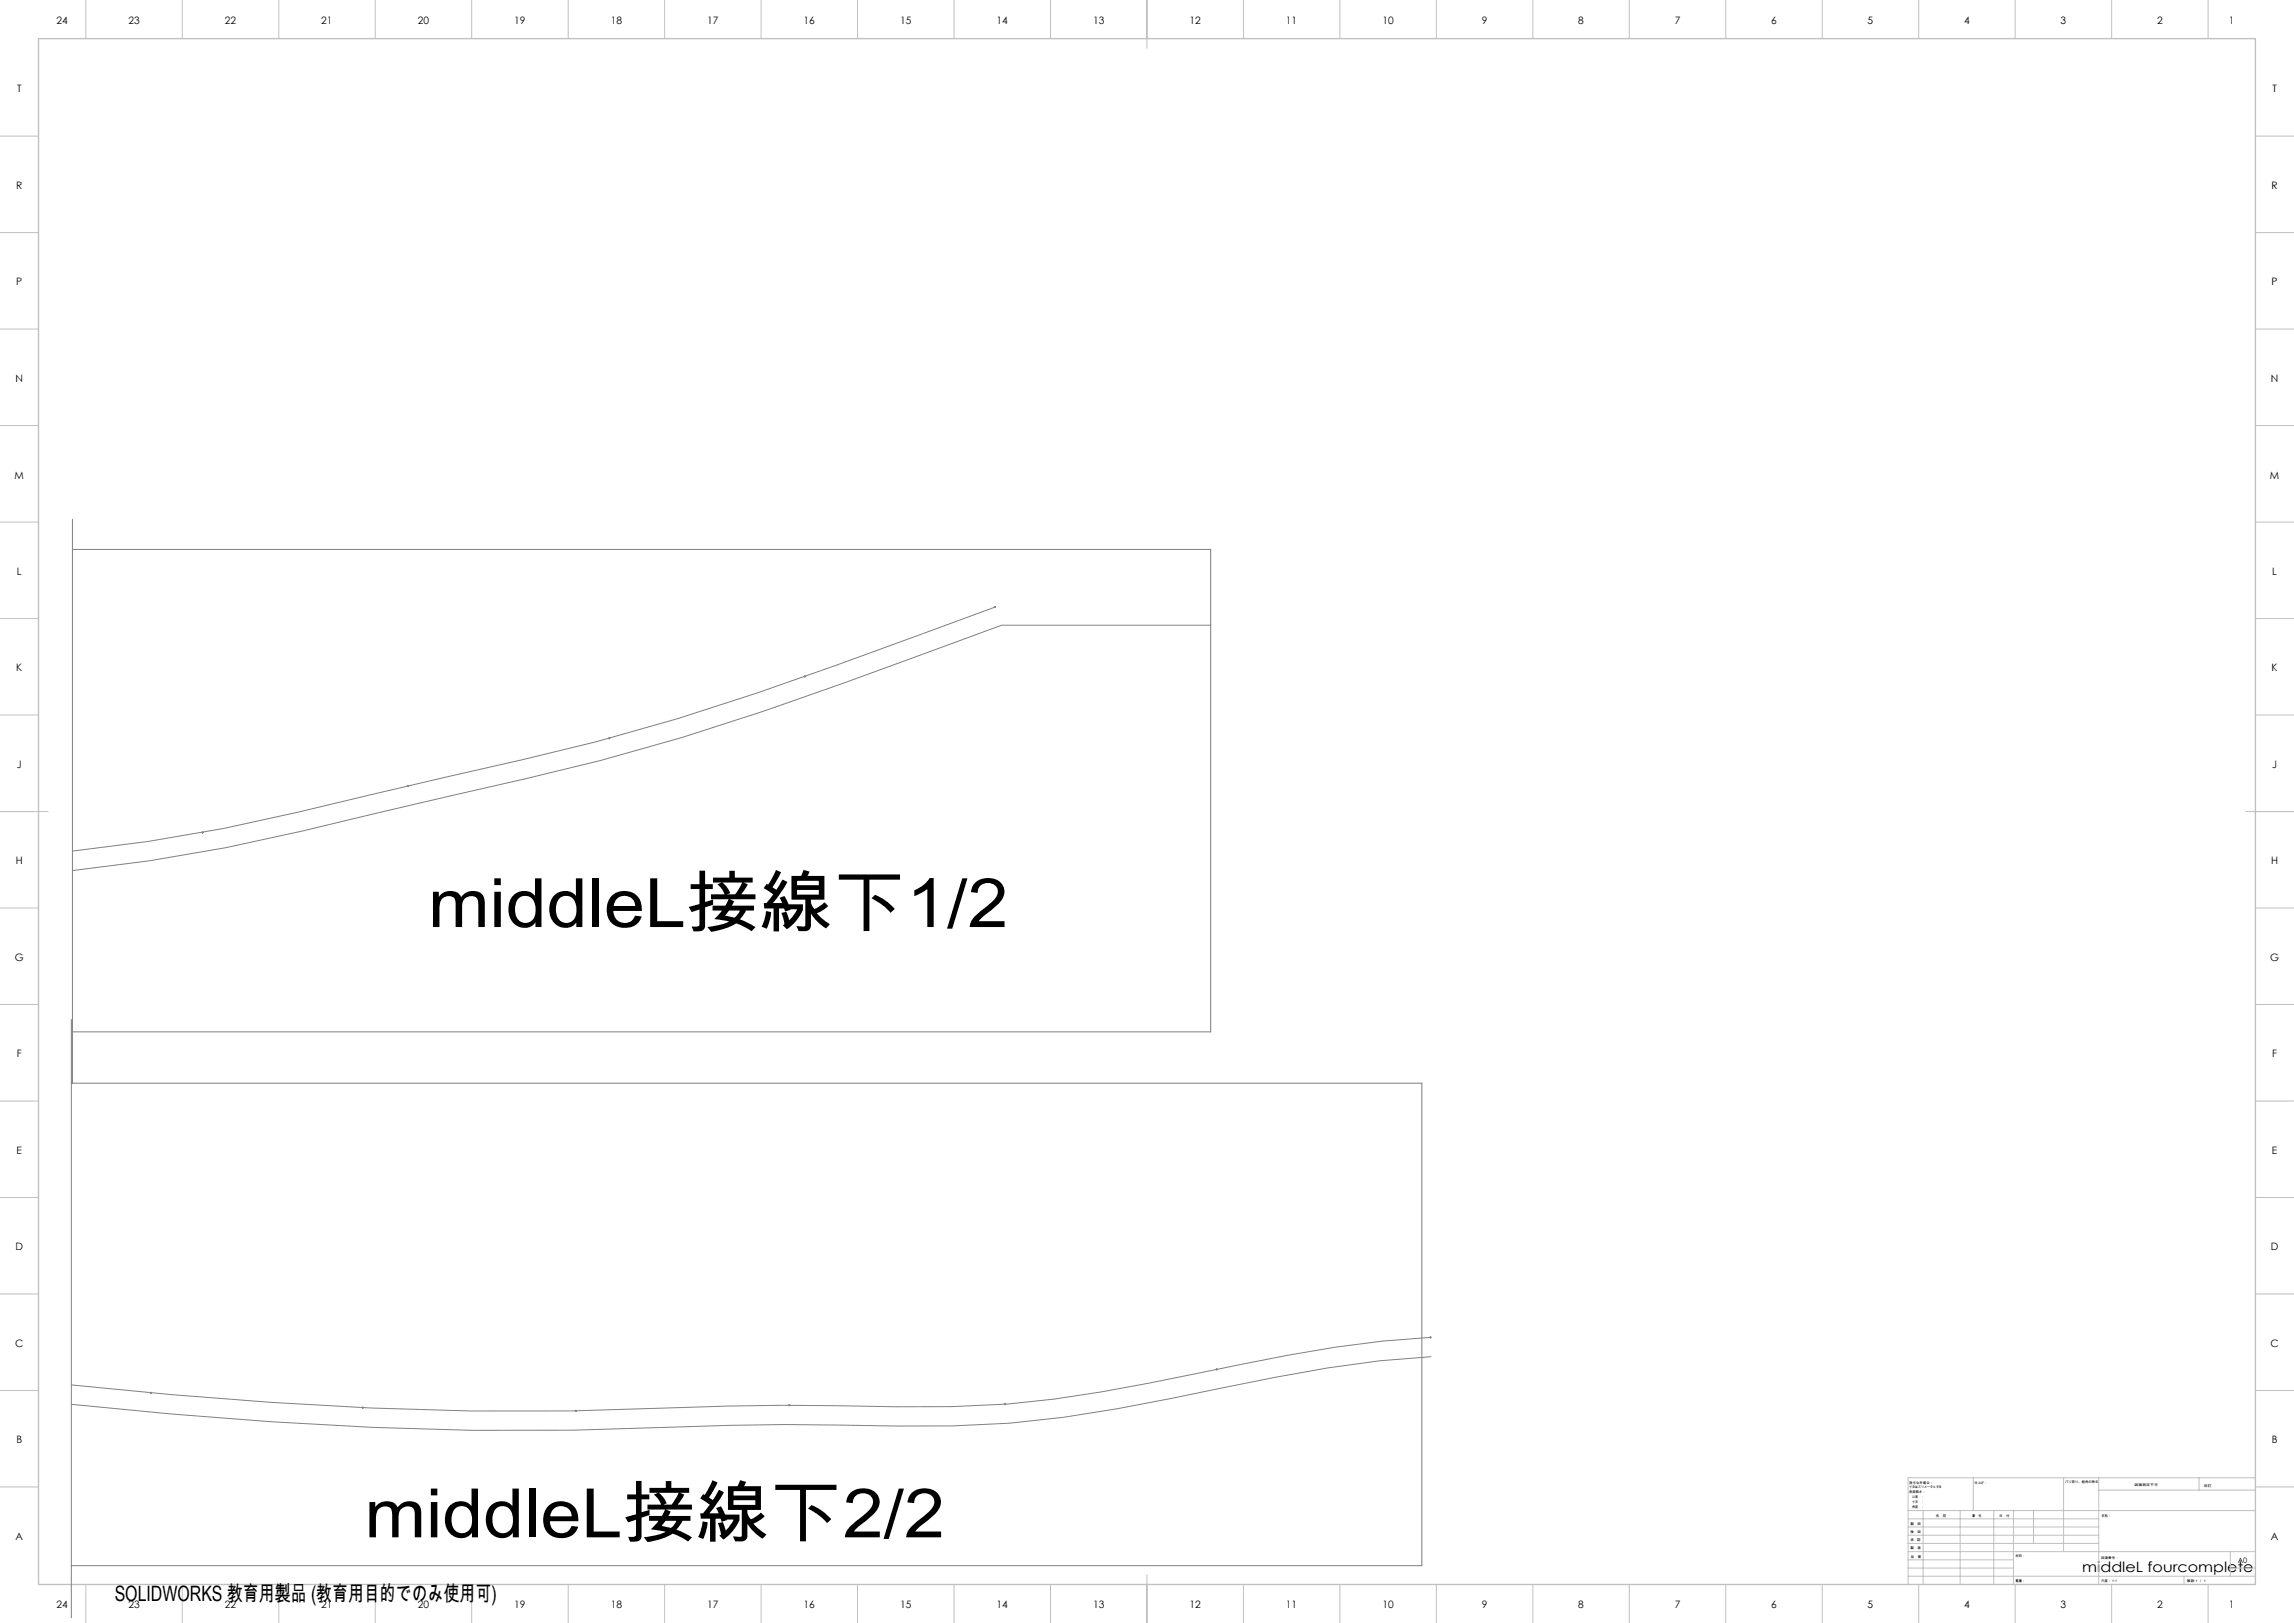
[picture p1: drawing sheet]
<svg xmlns="http://www.w3.org/2000/svg" width="1189mm" height="841mm" viewBox="0 0 1189 841" stroke-linecap="round" stroke-linejoin="round" font-family="sans-serif">
<defs><g id="words">
<g font-size="35.3">
<text x="222" y="480">middleL接線下1/2</text>
<text x="189" y="797">middleL接線下2/2</text>
</g>
<text font-size="11" x="59" y="830">SOLIDWORKS 教育用製品 (教育用目的でのみ使用可)</text>
<text font-size="7.4" x="1079" y="815">middleL fourcomplete</text>
<g font-size="5.3">
<text x="29" y="12">24</text>
<text x="67" y="12">23</text>
<text x="117" y="12">22</text>
<text x="167" y="12">21</text>
<text x="217" y="12">20</text>
<text x="267" y="12">19</text>
<text x="317" y="12">18</text>
<text x="367" y="12">17</text>
<text x="417" y="12">16</text>
<text x="467" y="12">15</text>
<text x="517" y="12">14</text>
<text x="567" y="12">13</text>
<text x="617" y="12">12</text>
<text x="667" y="12">11</text>
<text x="717" y="12">10</text>
<text x="768" y="12">9</text>
<text x="818" y="12">8</text>
<text x="868" y="12">7</text>
<text x="918" y="12">6</text>
<text x="968" y="12">5</text>
<text x="1018" y="12">4</text>
<text x="1068" y="12">3</text>
<text x="1118" y="12">2</text>
<text x="1155" y="12">1</text>
<text x="9" y="48">T</text>
<text x="1178" y="48">T</text>
<text x="8" y="98">R</text>
<text x="1177" y="98">R</text>
<text x="8" y="148">P</text>
<text x="1177" y="148">P</text>
<text x="8" y="198">N</text>
<text x="1177" y="198">N</text>
<text x="8" y="248">M</text>
<text x="1177" y="248">M</text>
<text x="9" y="298">L</text>
<text x="1178" y="298">L</text>
<text x="8" y="348">K</text>
<text x="1177" y="348">K</text>
<text x="9" y="398">J</text>
<text x="1178" y="398">J</text>
<text x="8" y="448">H</text>
<text x="1177" y="448">H</text>
<text x="8" y="498">G</text>
<text x="1177" y="498">G</text>
<text x="9" y="548">F</text>
<text x="1178" y="548">F</text>
<text x="9" y="598">E</text>
<text x="1178" y="598">E</text>
<text x="8" y="648">D</text>
<text x="1177" y="648">D</text>
<text x="8" y="698">C</text>
<text x="1177" y="698">C</text>
<text x="8" y="748">B</text>
<text x="1177" y="748">B</text>
<text x="8" y="798">A</text>
<text x="1177" y="798">A</text>
<text x="29" y="833">24</text>
<text x="67" y="833">23</text>
<text x="117" y="833">22</text>
<text x="167" y="833">21</text>
<text x="217" y="833">20</text>
<text x="267" y="833">19</text>
<text x="317" y="833">18</text>
<text x="367" y="833">17</text>
<text x="417" y="833">16</text>
<text x="467" y="833">15</text>
<text x="517" y="833">14</text>
<text x="567" y="833">13</text>
<text x="617" y="833">12</text>
<text x="667" y="833">11</text>
<text x="717" y="833">10</text>
<text x="768" y="833">9</text>
<text x="818" y="833">8</text>
<text x="868" y="833">7</text>
<text x="918" y="833">6</text>
<text x="968" y="833">5</text>
<text x="1018" y="833">4</text>
<text x="1068" y="833">3</text>
<text x="1118" y="833">2</text>
<text x="1155" y="833">1</text>
</g>
<text font-size="3.9" x="1160" y="810">A0</text>
<g font-size="1.7">
<text x="990" y="769">指示なき場合：</text>
<text x="990" y="771">寸法はミリメータとする</text>
<text x="990" y="774">表面粗さ：</text>
<text x="1023" y="769">仕上げ：</text>
<text x="1070" y="769">バリ取り、鋭角の除去</text>
<text x="1106" y="770">図面測定不可</text>
<text x="1142" y="770">改訂</text>
<text x="990" y="776">公差　：</text>
<text x="990" y="779">寸法　：</text>
<text x="990" y="781">角度　：</text>
<text x="990" y="790">製　図</text>
<text x="1003" y="786">名　前</text>
<text x="1019" y="786">署　名</text>
<text x="1036" y="786">日　付</text>
<text x="1089" y="786">名称：</text>
<text x="990" y="794">検　図</text>
<text x="990" y="799">承　認</text>
<text x="990" y="803">製　産</text>
<text x="990" y="807">品　管</text>
<text x="1045" y="807">材料：</text>
<text x="1089" y="808">図面番号：</text>
<text x="1045" y="820">重量：</text>
<text x="1089" y="820">尺度： 1:1</text>
<text x="1133" y="820">葉数 1 ／ 1</text>
</g>
</g></defs>
<g fill="none" stroke="#808080" stroke-width=".52">
<path d="M38 269v293M38 285h590v250h-590M515 315h1M515 314l1 1M516 314v1M516 315l-41 15a1765 1765 0 0 1-166 54l-116 28a1036 1036 0 0 1-155 29M516 314l-1 1M628 324h-109l-41 15a1761 1761 0 0 1-167 55l-116 27a1044 1044 0 0 1-157 30M417 351h1M417 350l1 1M417 350v1M418 350l-1 1"/>
<path d="M315 383h1M315 382l1 1M316 382v1M316 382l-1 1M211 407h1M211 407l1 1M211 407v1M212 407l-1 1M104 431h1M105 431v1M37 528v310M37 561h700v250h-700"/>
<path d="M741 693h1M741 693v1M741 693a636 636 0 0 0-98 14 1441 1441 0 0 1-97 18 685 685 0 0 1-111 3 2491 2491 0 0 0-139 3 2084 2084 0 0 1-259-13M742 693h-1M630 710h1M630 709l1 1M631 709v1M631 709l-1 1M742 703a691 691 0 0 0-108 16 898 898 0 0 1-111 18 1515 1515 0 0 1-116 1l-29 1a2011 2011 0 0 1-237-2l-52-4-52-5M78 722h1M78 721v1M188 729h.1"/>
<path d="M188 729v1M298 731h1M298 731v1M299 731h-1M409 728h1M409 728v1M520 728h1M521 727v1"/>
</g>
<g fill="none" stroke="#c0c0c0" stroke-width=".52">
<path d="M44 0v20M94 0v20M144 0v20M194 0v20M244 0v20M294 0v20M344 0v20M394 0v20M444 0v20M494 0v20M544 0v20M594 0v25"/>
<path d="M644 0v20M694 0v20M744 0v20M794 0v20M844 0v20M894 0v20M944 0v20M994 0v20M1044 0v20M1094 0v20M1144 0v20M0 71h20"/>
<path d="M1169 71h20M0 121h20M1169 121h20M0 171h20M1169 171h20M0 221h20M1169 221h20M0 271h20M1169 271h20M0 321h20M1169 321h20M0 371h20"/>
<path d="M1169 371h20M0 421h25M1164 421h25M0 471h20M1169 471h20M0 521h20M1169 521h20M0 571h20M1169 571h20M0 621h20M1169 621h20M0 671h20"/>
<path d="M1169 671h20M0 721h20M1169 721h20M0 771h20M1023 766v17M1070 766v38M1088 766v55M1088 772h81M1140 766v6M1169 766h-180v55M1169 771h20M989 783h180"/>
<path d="M989 800h99M989 796h99M989 791h99M989 787h99M997 783v38M1016 783v38M1033 783v38M1044 783v38M1054 783v17M594 816v25M989 817h180M989 813h55"/>
<path d="M989 808h55M989 804h180M1132 817v4M1156 813h13M1156 804v13M44 821v20M94 821v20M144 821v20M194 821v20M244 821v20M294 821v20M344 821v20"/>
<path d="M394 821v20M444 821v20M494 821v20M544 821v20M644 821v20M694 821v20M744 821v20M794 821v20M844 821v20M894 821v20M944 821v20M994 821v20"/>
<path d="M1044 821v20M1094 821v20M1144 821v20"/>
</g>
<path d="M20 20h1149v801h-1149z" fill="none" stroke="#c0c0c0" stroke-width=".7"/>
<use href="#words"/>
</svg>
